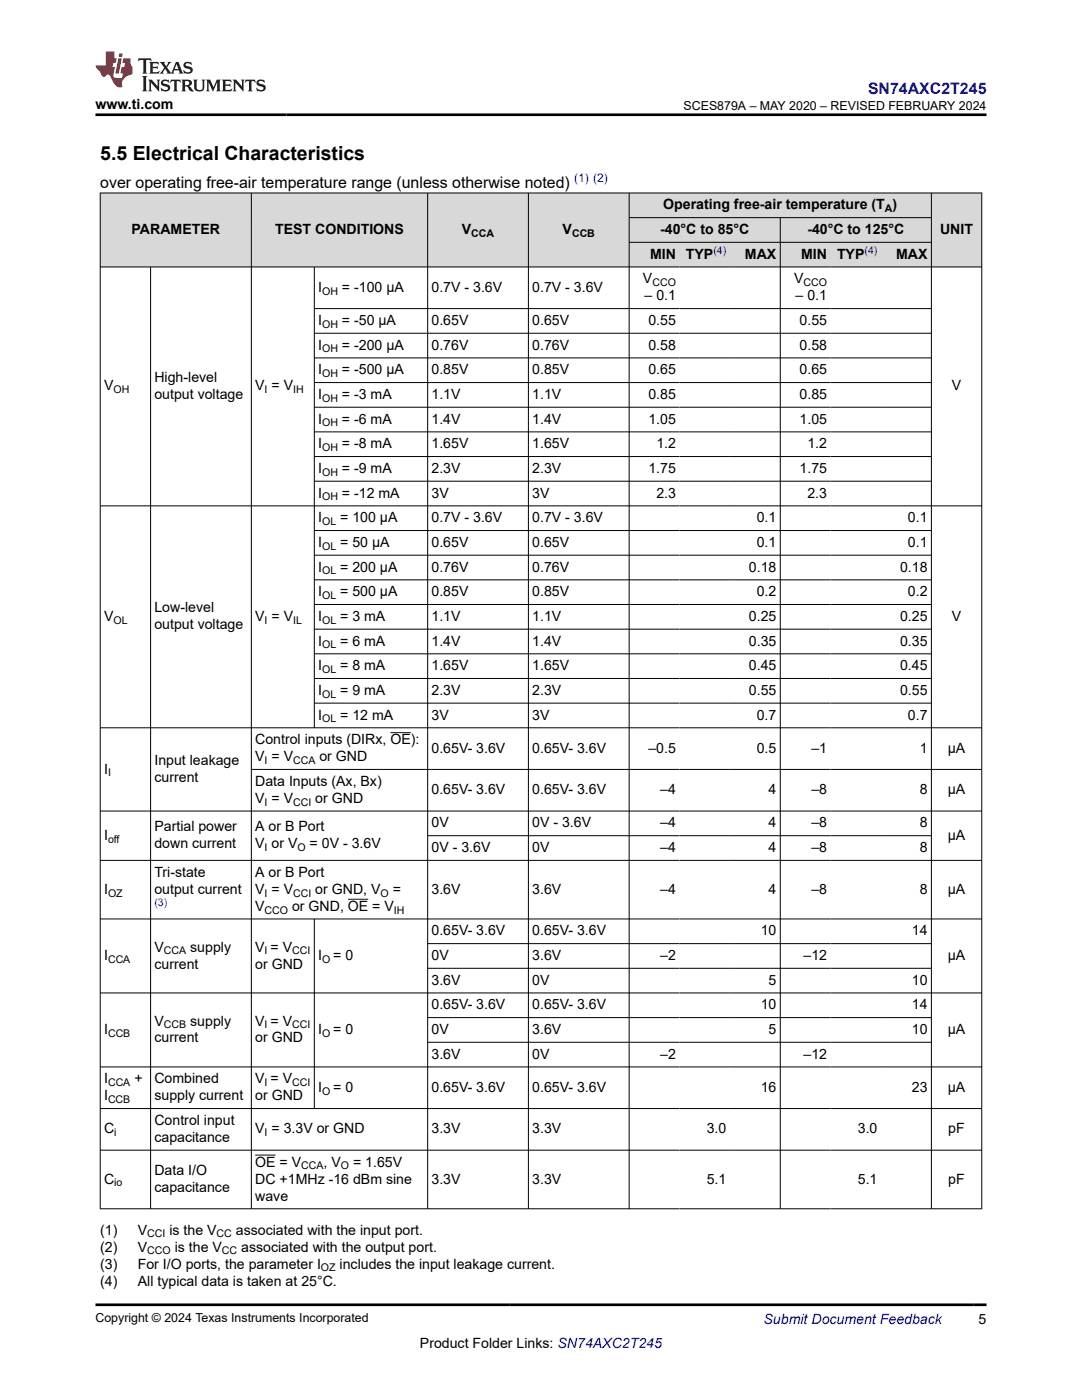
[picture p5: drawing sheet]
<svg xmlns="http://www.w3.org/2000/svg" width="216mm" height="279mm" viewBox="0 0 216 279" stroke-linecap="round" stroke-linejoin="round" font-family="sans-serif">
<defs><g id="words">
<text font-size="3.9" x="20" y="32">5.5 Electrical Characteristics</text>
<text font-size="3.2" fill="#00f" x="173.2" y="18.7">SN74AXC2T245</text>
<text font-size="3.2" x="20" y="37.5">over operating free-air temperature range (unless otherwise noted)</text>
<g font-size="2.8">
<text x="19" y="21.8">www.ti.com</text>
<text x="132.3" y="41.8">Operating free-air temperature (T )</text>
<text x="26.2" y="46.7">PARAMETER</text>
<text x="54.9" y="46.7">TEST CONDITIONS</text>
<text x="92.2" y="46.7">V</text>
<text x="112.3" y="46.7">V</text>
<text x="131.7" y="46.7">-40°C to 85°C</text>
<text x="161.1" y="46.7">-40°C to 125°C</text>
<text x="187.6" y="46.7">UNIT</text>
<text x="129.7" y="51.6">MIN</text>
<text x="136.9" y="51.6">TYP</text>
<text x="148.7" y="51.6">MAX</text>
<text x="159.9" y="51.6">MIN</text>
<text x="167" y="51.6">TYP</text>
<text x="178.8" y="51.6">MAX</text>
<text x="63.5" y="58.2">I</text>
<text x="68.2" y="58.2">= -100 µA</text>
<text x="86.1" y="58.2">0.7V - 3.6V</text>
<text x="106.2" y="58.2">0.7V - 3.6V</text>
<text x="128.3" y="56.6">V</text>
<text x="128.6" y="59.9">– 0.1</text>
<text x="158.5" y="56.6">V</text>
<text x="158.8" y="59.9">– 0.1</text>
<text x="63.5" y="64.9">I</text>
<text x="68.2" y="64.9">= -50 µA</text>
<text x="86.1" y="64.9">0.65V</text>
<text x="106.2" y="64.9">0.65V</text>
<text x="129.4" y="64.9">0.55</text>
<text x="159.5" y="64.9">0.55</text>
<text x="63.5" y="69.8">I</text>
<text x="68.2" y="69.8">= -200 µA</text>
<text x="86.1" y="69.8">0.76V</text>
<text x="106.2" y="69.8">0.76V</text>
<text x="129.4" y="69.8">0.58</text>
<text x="159.5" y="69.8">0.58</text>
<text x="20.8" y="77.9">V</text>
<text x="30.8" y="76.2">High-level</text>
<text x="50.9" y="77.9">V = V</text>
<text x="63.5" y="74.7">I</text>
<text x="68.2" y="74.7">= -500 µA</text>
<text x="86.1" y="74.7">0.85V</text>
<text x="106.2" y="74.7">0.85V</text>
<text x="129.4" y="74.7">0.65</text>
<text x="159.5" y="74.7">0.65</text>
<text x="189.9" y="77.9">V</text>
<text x="30.8" y="79.6">output voltage</text>
<text x="63.5" y="79.6">I</text>
<text x="68.2" y="79.6">= -3 mA</text>
<text x="86.1" y="79.6">1.1V</text>
<text x="106.2" y="79.6">1.1V</text>
<text x="129.4" y="79.6">0.85</text>
<text x="159.5" y="79.6">0.85</text>
<text x="63.5" y="84.5">I</text>
<text x="63.5" y="89.5">I</text>
<text x="68.2" y="84.5">= -6 mA</text>
<text x="68.2" y="89.5">= -8 mA</text>
<text x="86.1" y="84.5">1.4V</text>
<text x="86.1" y="89.5">1.65V</text>
<text x="106.2" y="84.5">1.4V</text>
<text x="106.2" y="89.5">1.65V</text>
<text x="129.4" y="84.5">1.05</text>
<text x="131" y="89.5">1.2</text>
<text x="159.5" y="84.5">1.05</text>
<text x="161.1" y="89.5">1.2</text>
<text x="63.5" y="94.4">I</text>
<text x="68.2" y="94.4">= -9 mA</text>
<text x="86.1" y="94.4">2.3V</text>
<text x="106.2" y="94.4">2.3V</text>
<text x="129.4" y="94.4">1.75</text>
<text x="159.5" y="94.4">1.75</text>
<text x="63.5" y="99.3">I</text>
<text x="68.2" y="99.3">= -12 mA</text>
<text x="86.1" y="99.3">3V</text>
<text x="106.2" y="99.3">3V</text>
<text x="131" y="99.3">2.3</text>
<text x="161.1" y="99.3">2.3</text>
<text x="63.5" y="104.2">I</text>
<text x="67.9" y="104.2">= 100 µA</text>
<text x="86.1" y="104.2">0.7V - 3.6V</text>
<text x="106.2" y="104.2">0.7V - 3.6V</text>
<text x="151" y="104.2">0.1</text>
<text x="181.2" y="104.2">0.1</text>
<text x="63.5" y="109.2">I</text>
<text x="67.9" y="109.2">= 50 µA</text>
<text x="86.1" y="109.2">0.65V</text>
<text x="106.2" y="109.2">0.65V</text>
<text x="151" y="109.2">0.1</text>
<text x="181.2" y="109.2">0.1</text>
<text x="63.5" y="114.1">I</text>
<text x="63.5" y="119">I</text>
<text x="67.9" y="114.1">= 200 µA</text>
<text x="67.9" y="119">= 500 µA</text>
<text x="86.1" y="114.1">0.76V</text>
<text x="86.1" y="119">0.85V</text>
<text x="106.2" y="114.1">0.76V</text>
<text x="106.2" y="119">0.85V</text>
<text x="149.4" y="114.1">0.18</text>
<text x="151" y="119">0.2</text>
<text x="179.6" y="114.1">0.18</text>
<text x="181.2" y="119">0.2</text>
<text x="20.8" y="123.9">V</text>
<text x="30.8" y="122.2">Low-level</text>
<text x="30.8" y="125.6">output voltage</text>
<text x="50.9" y="123.9">V = V</text>
<text x="63.5" y="123.9">I</text>
<text x="67.9" y="123.9">= 3 mA</text>
<text x="86.1" y="123.9">1.1V</text>
<text x="106.2" y="123.9">1.1V</text>
<text x="149.4" y="123.9">0.25</text>
<text x="179.6" y="123.9">0.25</text>
<text x="189.9" y="123.9">V</text>
<text x="63.5" y="128.8">I</text>
<text x="67.9" y="128.8">= 6 mA</text>
<text x="86.1" y="128.8">1.4V</text>
<text x="106.2" y="128.8">1.4V</text>
<text x="149.4" y="128.8">0.35</text>
<text x="179.6" y="128.8">0.35</text>
<text x="63.5" y="133.8">I</text>
<text x="67.9" y="133.8">= 8 mA</text>
<text x="86.1" y="133.8">1.65V</text>
<text x="106.2" y="133.8">1.65V</text>
<text x="149.4" y="133.8">0.45</text>
<text x="179.6" y="133.8">0.45</text>
<text x="63.5" y="138.7">I</text>
<text x="63.5" y="143.6">I</text>
<text x="67.9" y="138.7">= 9 mA</text>
<text x="67.9" y="143.6">= 12 mA</text>
<text x="86.1" y="138.7">2.3V</text>
<text x="86.1" y="143.6">3V</text>
<text x="106.2" y="138.7">2.3V</text>
<text x="106.2" y="143.6">3V</text>
<text x="149.4" y="138.7">0.55</text>
<text x="151" y="143.6">0.7</text>
<text x="179.6" y="138.7">0.55</text>
<text x="181.2" y="143.6">0.7</text>
<text x="50.9" y="148.5">Control inputs (DIRx, OE):</text>
<text x="20.8" y="154.4">I</text>
<text x="30.8" y="152.7">Input leakage</text>
<text x="50.9" y="151.9">V = V</text>
<text x="63.7" y="151.9">or GND</text>
<text x="86.1" y="150.2">0.65V- 3.6V</text>
<text x="106.2" y="150.2">0.65V- 3.6V</text>
<text x="129.4" y="150.2">–0.5</text>
<text x="151" y="150.2">0.5</text>
<text x="161.9" y="150.2">–1</text>
<text x="183.5" y="150.2">1</text>
<text x="189.1" y="150.2">µA</text>
<text x="30.8" y="156.1">current</text>
<text x="50.9" y="156.8">Data Inputs (Ax, Bx)</text>
<text x="50.9" y="160.2">V = V</text>
<text x="62.9" y="160.2">or GND</text>
<text x="86.1" y="158.5">0.65V- 3.6V</text>
<text x="106.2" y="158.5">0.65V- 3.6V</text>
<text x="131.7" y="158.5">–4</text>
<text x="153.4" y="158.5">4</text>
<text x="161.9" y="158.5">–8</text>
<text x="183.5" y="158.5">8</text>
<text x="189.1" y="158.5">µA</text>
<text x="20.8" y="167.6">I</text>
<text x="30.8" y="165.9">Partial power</text>
<text x="50.9" y="165.9">A or B Port</text>
<text x="86.1" y="165.1">0V</text>
<text x="106.2" y="165.1">0V - 3.6V</text>
<text x="131.7" y="165.1">–4</text>
<text x="153.4" y="165.1">4</text>
<text x="161.9" y="165.1">–8</text>
<text x="183.5" y="165.1">8</text>
<text x="189.1" y="167.6">µA</text>
<text x="30.8" y="169.3">down current</text>
<text x="50.9" y="169.3">V or V</text>
<text x="61.8" y="169.3">= 0V - 3.6V</text>
<text x="86.1" y="170.1">0V - 3.6V</text>
<text x="106.2" y="170.1">0V</text>
<text x="131.7" y="170.1">–4</text>
<text x="153.4" y="170.1">4</text>
<text x="161.9" y="170.1">–8</text>
<text x="183.5" y="170.1">8</text>
<text x="20.8" y="178.4">I</text>
<text x="30.8" y="175">Tri-state</text>
<text x="30.8" y="178.4">output current</text>
<text x="50.9" y="175">A or B Port</text>
<text x="50.9" y="178.4">V = V</text>
<text x="62.9" y="178.4">or GND, V</text>
<text x="78.4" y="178.4">=</text>
<text x="86.1" y="178.4">3.6V</text>
<text x="106.2" y="178.4">3.6V</text>
<text x="131.7" y="178.4">–4</text>
<text x="153.4" y="178.4">4</text>
<text x="161.9" y="178.4">–8</text>
<text x="183.5" y="178.4">8</text>
<text x="189.1" y="178.4">µA</text>
<text x="50.9" y="181.8">V</text>
<text x="58.3" y="181.8">or GND, OE = V</text>
<text x="20.8" y="191.6">I</text>
<text x="30.8" y="189.9">V</text>
<text x="38" y="189.9">supply</text>
<text x="50.9" y="189.9">V = V</text>
<text x="63.5" y="191.6">I</text>
<text x="66.5" y="191.6">= 0</text>
<text x="86.1" y="186.7">0.65V- 3.6V</text>
<text x="86.1" y="191.6">0V</text>
<text x="106.2" y="186.7">0.65V- 3.6V</text>
<text x="106.2" y="191.6">3.6V</text>
<text x="131.7" y="191.6">–2</text>
<text x="151.8" y="186.7">10</text>
<text x="160.3" y="191.6">–12</text>
<text x="181.9" y="186.7">14</text>
<text x="189.1" y="191.6">µA</text>
<text x="30.8" y="193.3">current</text>
<text x="50.9" y="193.3">or GND</text>
<text x="86.1" y="196.5">3.6V</text>
<text x="106.2" y="196.5">0V</text>
<text x="153.4" y="196.5">5</text>
<text x="181.9" y="196.5">10</text>
<text x="86.1" y="201.4">0.65V- 3.6V</text>
<text x="106.2" y="201.4">0.65V- 3.6V</text>
<text x="151.8" y="201.4">10</text>
<text x="181.9" y="201.4">14</text>
<text x="20.8" y="206.4">I</text>
<text x="30.8" y="204.7">V</text>
<text x="30.8" y="208.1">current</text>
<text x="38" y="204.7">supply</text>
<text x="50.9" y="204.7">V = V</text>
<text x="50.9" y="208.1">or GND</text>
<text x="63.5" y="206.4">I</text>
<text x="66.5" y="206.4">= 0</text>
<text x="86.1" y="206.4">0V</text>
<text x="106.2" y="206.4">3.6V</text>
<text x="153.4" y="206.4">5</text>
<text x="181.9" y="206.4">10</text>
<text x="189.1" y="206.4">µA</text>
<text x="86.1" y="211.3">3.6V</text>
<text x="106.2" y="211.3">0V</text>
<text x="131.7" y="211.3">–2</text>
<text x="160.3" y="211.3">–12</text>
<text x="20.8" y="216.2">I</text>
<text x="20.8" y="219.6">I</text>
<text x="26.8" y="216.2">+</text>
<text x="30.8" y="216.2">Combined</text>
<text x="30.8" y="219.6">supply current</text>
<text x="50.9" y="216.2">V = V</text>
<text x="50.9" y="219.6">or GND</text>
<text x="63.5" y="217.9">I</text>
<text x="66.5" y="217.9">= 0</text>
<text x="86.1" y="217.9">0.65V- 3.6V</text>
<text x="106.2" y="217.9">0.65V- 3.6V</text>
<text x="151.8" y="217.9">16</text>
<text x="181.9" y="217.9">23</text>
<text x="189.1" y="217.9">µA</text>
<text x="20.8" y="226.2">C</text>
<text x="30.8" y="224.5">Control input</text>
<text x="30.8" y="227.9">capacitance</text>
<text x="50.9" y="226.2">V = 3.3V or GND</text>
<text x="86.1" y="226.2">3.3V</text>
<text x="106.2" y="226.2">3.3V</text>
<text x="141" y="226.2">3.0</text>
<text x="171.2" y="226.2">3.0</text>
<text x="189.2" y="226.2">pF</text>
<text x="50.9" y="232.8">OE = V</text>
<text x="64.6" y="232.8">, V</text>
<text x="70.4" y="232.8">= 1.65V</text>
<text x="20.8" y="236.2">C</text>
<text x="30.8" y="234.5">Data I/O</text>
<text x="30.8" y="237.9">capacitance</text>
<text x="50.9" y="236.2">DC +1MHz -16 dBm sine</text>
<text x="50.9" y="239.6">wave</text>
<text x="86.1" y="236.2">3.3V</text>
<text x="106.2" y="236.2">3.3V</text>
<text x="141" y="236.2">5.1</text>
<text x="171.2" y="236.2">5.1</text>
<text x="189.2" y="236.2">pF</text>
<text x="20" y="246.4">(1)</text>
<text x="20" y="249.8">(2)</text>
<text x="27.5" y="246.4">V</text>
<text x="27.5" y="249.8">V</text>
<text x="33.8" y="246.4">is the V</text>
<text x="34.9" y="249.8">is the V</text>
<text x="47.1" y="246.4">associated with the input port.</text>
<text x="48.1" y="249.8">associated with the output port.</text>
<text x="20" y="253.2">(3)</text>
<text x="20" y="256.6">(4)</text>
<text x="27.5" y="253.2">For I/O ports, the parameter I</text>
<text x="27.5" y="256.6">All typical data is taken at 25°C.</text>
<text x="67.8" y="253.2">includes the input leakage current.</text>
<text x="83.8" y="269">Product Folder Links: SN74AXC2T245</text>
<text x="195.3" y="264.2">5</text>
</g>
<text font-size="2.8" fill="#00f" x="152.4" y="264.2">Submit Document Feedback</text>
<g font-size="2.5">
<text x="136.4" y="21.9">SCES879A – MAY 2020 – REVISED FEBRUARY 2024</text>
<text x="19" y="263.9">Copyright © 2024 Texas Instruments Incorporated</text>
</g>
<text font-size="2.4" fill="#00f" x="114.6" y="36.4">(1) (2)</text>
<g font-size="2.1">
<text x="94" y="47.3">CCA</text>
<text x="114.1" y="47.3">CCB</text>
<text x="176.6" y="42.4">A</text>
<text x="64.3" y="58.8">OH</text>
<text x="130.2" y="57.1">CCO</text>
<text x="160.3" y="57.1">CCO</text>
<text x="64.3" y="65.4">OH</text>
<text x="64.3" y="70.3">OH</text>
<text x="64.3" y="75.3">OH</text>
<text x="22.6" y="78.5">OH</text>
<text x="52.8" y="78.5">I</text>
<text x="58.5" y="78.5">IH</text>
<text x="64.3" y="80.2">OH</text>
<text x="64.3" y="85.1">OH</text>
<text x="64.3" y="90">OH</text>
<text x="64.3" y="95">OH</text>
<text x="64.3" y="99.9">OH</text>
<text x="64.3" y="104.8">OL</text>
<text x="64.3" y="109.7">OL</text>
<text x="64.3" y="114.6">OL</text>
<text x="64.3" y="119.6">OL</text>
<text x="22.6" y="124.5">OL</text>
<text x="52.8" y="124.5">I</text>
<text x="58.5" y="124.5">IL</text>
<text x="64.3" y="124.5">OL</text>
<text x="64.3" y="129.4">OL</text>
<text x="64.3" y="134.3">OL</text>
<text x="64.3" y="139.2">OL</text>
<text x="64.3" y="144.2">OL</text>
<text x="21.6" y="154.9">I</text>
<text x="52.8" y="152.5">I</text>
<text x="58.5" y="152.5">CCA</text>
<text x="52.8" y="160.8">I</text>
<text x="58.5" y="160.8">CCI</text>
<text x="21.6" y="168.2">off</text>
<text x="52.8" y="169.9">I</text>
<text x="59.4" y="169.9">O</text>
<text x="21.6" y="178.9">OZ</text>
<text x="52.8" y="178.9">I</text>
<text x="58.5" y="178.9">CCI</text>
<text x="75.9" y="178.9">O</text>
<text x="52.8" y="182.3">CCO</text>
<text x="78.6" y="182.3">IH</text>
<text x="32.7" y="190.5">CCA</text>
<text x="52.8" y="190.5">I</text>
<text x="58.3" y="190.5">CCI</text>
<text x="21.6" y="192.2">CCA</text>
<text x="64.3" y="192.2">O</text>
<text x="21.6" y="206.9">CCB</text>
<text x="32.7" y="205.2">CCB</text>
<text x="52.8" y="205.2">I</text>
<text x="58.3" y="205.2">CCI</text>
<text x="64.3" y="206.9">O</text>
<text x="21.6" y="220.2">CCB</text>
<text x="21.6" y="216.8">CCA</text>
<text x="52.8" y="216.8">I</text>
<text x="58.3" y="216.8">CCI</text>
<text x="64.3" y="218.5">O</text>
<text x="22.8" y="226.8">i</text>
<text x="52.8" y="226.8">I</text>
<text x="60.1" y="233.4">CCA</text>
<text x="68" y="233.4">O</text>
<text x="22.8" y="236.8">io</text>
<text x="29.4" y="250.3">CCO</text>
<text x="29.4" y="247">CCI</text>
<text x="43.2" y="247">CC</text>
<text x="44.3" y="250.3">CC</text>
<text x="64" y="253.7">OZ</text>
</g>
<g font-size="2.1" fill="#00f">
<text x="142.4" y="50.7">(4)</text>
<text x="172.5" y="50.7">(4)</text>
<text x="30.8" y="180.8">(3)</text>
</g>
</g></defs>
<g fill="#d8d8d8">
<path d="M20 38.5h175.9v4.9h-175.9z" fill-rule="evenodd"/>
<path d="M20.1 38.6h30v14.6h-30z" fill-rule="evenodd"/>
<path d="M50.2 38.6h35.1v14.6h-35.1z" fill-rule="evenodd"/>
<path d="M85.4 38.6h20v14.6h-20z" fill-rule="evenodd"/>
<path d="M105.5 38.6h20v14.6h-20z" fill-rule="evenodd"/>
<path d="M125.6 38.6h60.2v4.8h-60.2z" fill-rule="evenodd"/>
<path d="M185.9 38.6h9.9v14.6h-9.9z" fill-rule="evenodd"/>
<path d="M125.6 43.5h30v4.8h-30z" fill-rule="evenodd"/>
<path d="M155.8 43.5h30v4.8h-30z" fill-rule="evenodd"/>
<path d="M125.6 48.4h10v4.8h-10z" fill-rule="evenodd"/>
<path d="M135.6 48.4h10v4.8h-10z" fill-rule="evenodd"/>
<path d="M145.6 48.4h10v4.8h-10z" fill-rule="evenodd"/>
<path d="M155.8 48.4h9.9v4.8h-9.9z" fill-rule="evenodd"/>
<path d="M165.7 48.4h10.1v4.8h-10.1z" fill-rule="evenodd"/>
<path d="M175.8 48.4h10v4.8h-10z" fill-rule="evenodd"/>
</g>
<g fill="none" stroke="#000" stroke-width=".2">
<path d="M19.9 38.5h176.1M20 38.5v202.8M50.2 38.5v202.8M85.3 38.5v202.8M105.4 38.5v202.8M125.5 38.5v202.8M185.8 38.5v202.8M195.9 38.5v202.8M19.9 53.3h176.1M30.1 53.3v188M62.7 53.3v92M125.5 43.4h60.4"/>
<path d="M125.5 48.4h60.4M155.7 43.4v197.9M62.7 61.6h123.2M62.7 66.5h123.2M62.7 71.4h123.2M62.7 76.3h123.2M62.7 81.3h123.2M62.7 86.2h123.2M62.7 91.1h123.2M62.7 96h123.2M19.9 101h176.1M62.7 105.9h123.2"/>
<path d="M62.7 110.8h123.2M62.7 115.7h123.2M62.7 120.6h123.2M62.7 125.6h123.2M62.7 130.5h123.2M62.7 135.4h123.2M19.9 145.2h176.1M50.2 153.6h145.8M62.7 140.3h123.2M77.9 146.2h4.1M19.9 171.7h176.1M69.4 179.5h4.1"/>
<path d="M85.3 166.8h100.6M196 161.9h-176.1M19.9 183.4h176.1M19.9 198.2h176.1M62.7 183.4v37.9M85.3 188.3h100.6M85.3 193.2h100.6M19.9 212.9h176.1M85.3 203.1h100.6M85.3 208h100.6M19.9 221.2h176.1M19.9 229.5h176.1"/>
<path d="M50.9 230.5h4.1M19.9 241.2h176.1"/>
</g>
<path d="M27.7 11.6l-.2 .6 .5-.2h.6v.1v2.2l-.2 .4h1l-.2-.4v-2.2v-.1h.5l.5 .2-.1-.6zM29.8 12.4l.2 .3v1.6l-.2 .4h1.9l.1-.6a1.08 1.08 0 0 1-1.3 .2v-.7h.6l.4 .2v-.7l-.4 .2h-.6v-.5l.2-.2a1 1 0 0 1 1 .3l-.1-.5zM31.8 12.4l1 1.1-1 1.2h.9l-.2-.2 .4-.8 .5 .8-.2 .2h1.6l-.2-.2 .1-.5h1l.1 .5-.1 .2h.9l-.2-.4-.8-1.9h-.5l-1 2.1-.8-1.1 .9-1h-.8l.2 .2-.5 .6-.3-.6 .1-.2zM35.2 12.8l.4 1h-.8zM36.8 12.5a.65 .65 0 0 0-.2 .7 .65 .65 0 0 0 .6 .5l.7 .1 .1 .3a.79 .79 0 0 1-.7 .4 .79 .79 0 0 1-.7-.5l.1 .7 .2-.1a.93 .93 0 0 0 1.1 0 .93 .93 0 0 0 .4-.9 1.46 1.46 0 0 0-1.2-.6l-.1-.3a1.09 1.09 0 0 1 1.2 .2l-.2-.6-.1 .1-.6-.2zM28.4 15.2l.2 .4v2.2l-.2 .4h1l-.2-.4v-2.2l.2-.4zM29.6 15.9l.2 .4v1.5l-.2 .4h.8l-.3-.4v-1.3l1.7 1.8v-2l.2-.4h-.8l.2 .2 .1 1.1-1.2-1.3zM32.3 16a.65 .65 0 0 0-.2 .8 .65 .65 0 0 0 .7 .4l.6 .2 .1 .2a.79 .79 0 0 1-.7 .4 .79 .79 0 0 1-.7-.5l.1 .7 .2-.1a.93 .93 0 0 0 1.1 .1 .93 .93 0 0 0 .4-1 1.46 1.46 0 0 0-1.2-.5l-.1-.4a1.09 1.09 0 0 1 1.2 .2l-.2-.6-.1 .1-.6-.1zM34.1 15.9l-.1 .6a.63 .63 0 0 1 .7-.3l.1 1.6-.3 .4h1l-.2-.4v-1.6a.66 .66 0 0 1 .8 .3l-.1-.6zM36.2 15.9l.2 .4v1.5l-.2 .4h.9l-.2-.2v-.7h.5l.1 .2a.79 .79 0 0 0 1.2 .6l-1-.9a.61 .61 0 0 0 .6-.6 .61 .61 0 0 0-.5-.7zM36.9 16.2h.2a.47 .47 0 0 1 .5 .1 .47 .47 0 0 1 .1 .5l-.2 .1-.6 .1zM38.5 15.9l.2 .2a2.27 2.27 0 0 0 .4 2 1.04 1.04 0 0 0 1.7-.7v-1.3l.2-.2h-.8l.2 .4v1.1a.6 .6 0 0 1-.6 .6 .6 .6 0 0 1-.6-.6v-1.1l.3-.4zM41.1 15.9l.2 .4v1.5l-.2 .4h.7l-.2-.4v-1.4l.9 1.9 .8-1.9v1.4l-.2 .4h1l-.3-.4v-1.5l.3-.4h-.8l-.7 1.5-.7-1.5zM44.3 15.9l.2 .4v1.5l-.2 .4h1.9l.1-.6a1.09 1.09 0 0 1-1.3 .2v-.7h.6l.4 .2v-.6l-.4 .2h-.6v-.6l.2-.1a1.01 1.01 0 0 1 1 .3l-.1-.6zM46.4 15.9l.3 .4v1.5l-.3 .4h.8l-.2-.4v-1.3l1.6 1.8v-2l.2-.4h-.7l.2 .2v1.1l-1.2-1.3zM49 15.9l-.1 .6a.63 .63 0 0 1 .8-.3v1.6l-.3 .4h1l-.2-.4v-1.6a.66 .66 0 0 1 .8 .3l-.1-.6zM51.4 16a.65 .65 0 0 0-.2 .8 .65 .65 0 0 0 .6 .4l.6 .2 .2 .2a.79 .79 0 0 1-.8 .4 .79 .79 0 0 1-.6-.5l.1 .7 .2-.1a.93 .93 0 0 0 1 .1 .93 .93 0 0 0 .5-1 1.46 1.46 0 0 0-1.3-.5l-.1-.4a1.09 1.09 0 0 1 1.3 .2l-.2-.6-.2 .1-.5-.1z" fill="#231f20"/>
<path d="M21.1 10.3v2.7h-2.1l.1 .4 .9 1a.95 .95 0 0 0 .9 .9 .59 .59 0 0 1 .6-.4 .59 .59 0 0 1 .5 .3l.4 .8a1.59 1.59 0 0 0 2.1 1.4 1.61 1.61 0 0 1 1-2.3l1-.3-.1-1.5a1.59 1.59 0 0 1-.4-1.7h-1.4l-.2 .9h.5l-.1 .9h-.5l-.2 .9v.3l.4 .1-.2 .9h-.6a.73 .73 0 0 1-1.1-.7l.3-1.5h-.5l.2-.9h.5l.2-.9h-.5v-1.3zM23.6 11.6l-.6 3.1h.7l.6-3.1zM23.8 10.7l-.1 .6h.7l.1-.6z" fill="#ed1c24"/>
<path d="M19 22.9h177.8M19 260.4h177.8" fill="none" stroke="#000" stroke-width=".53"/>
<use href="#words"/>
</svg>
